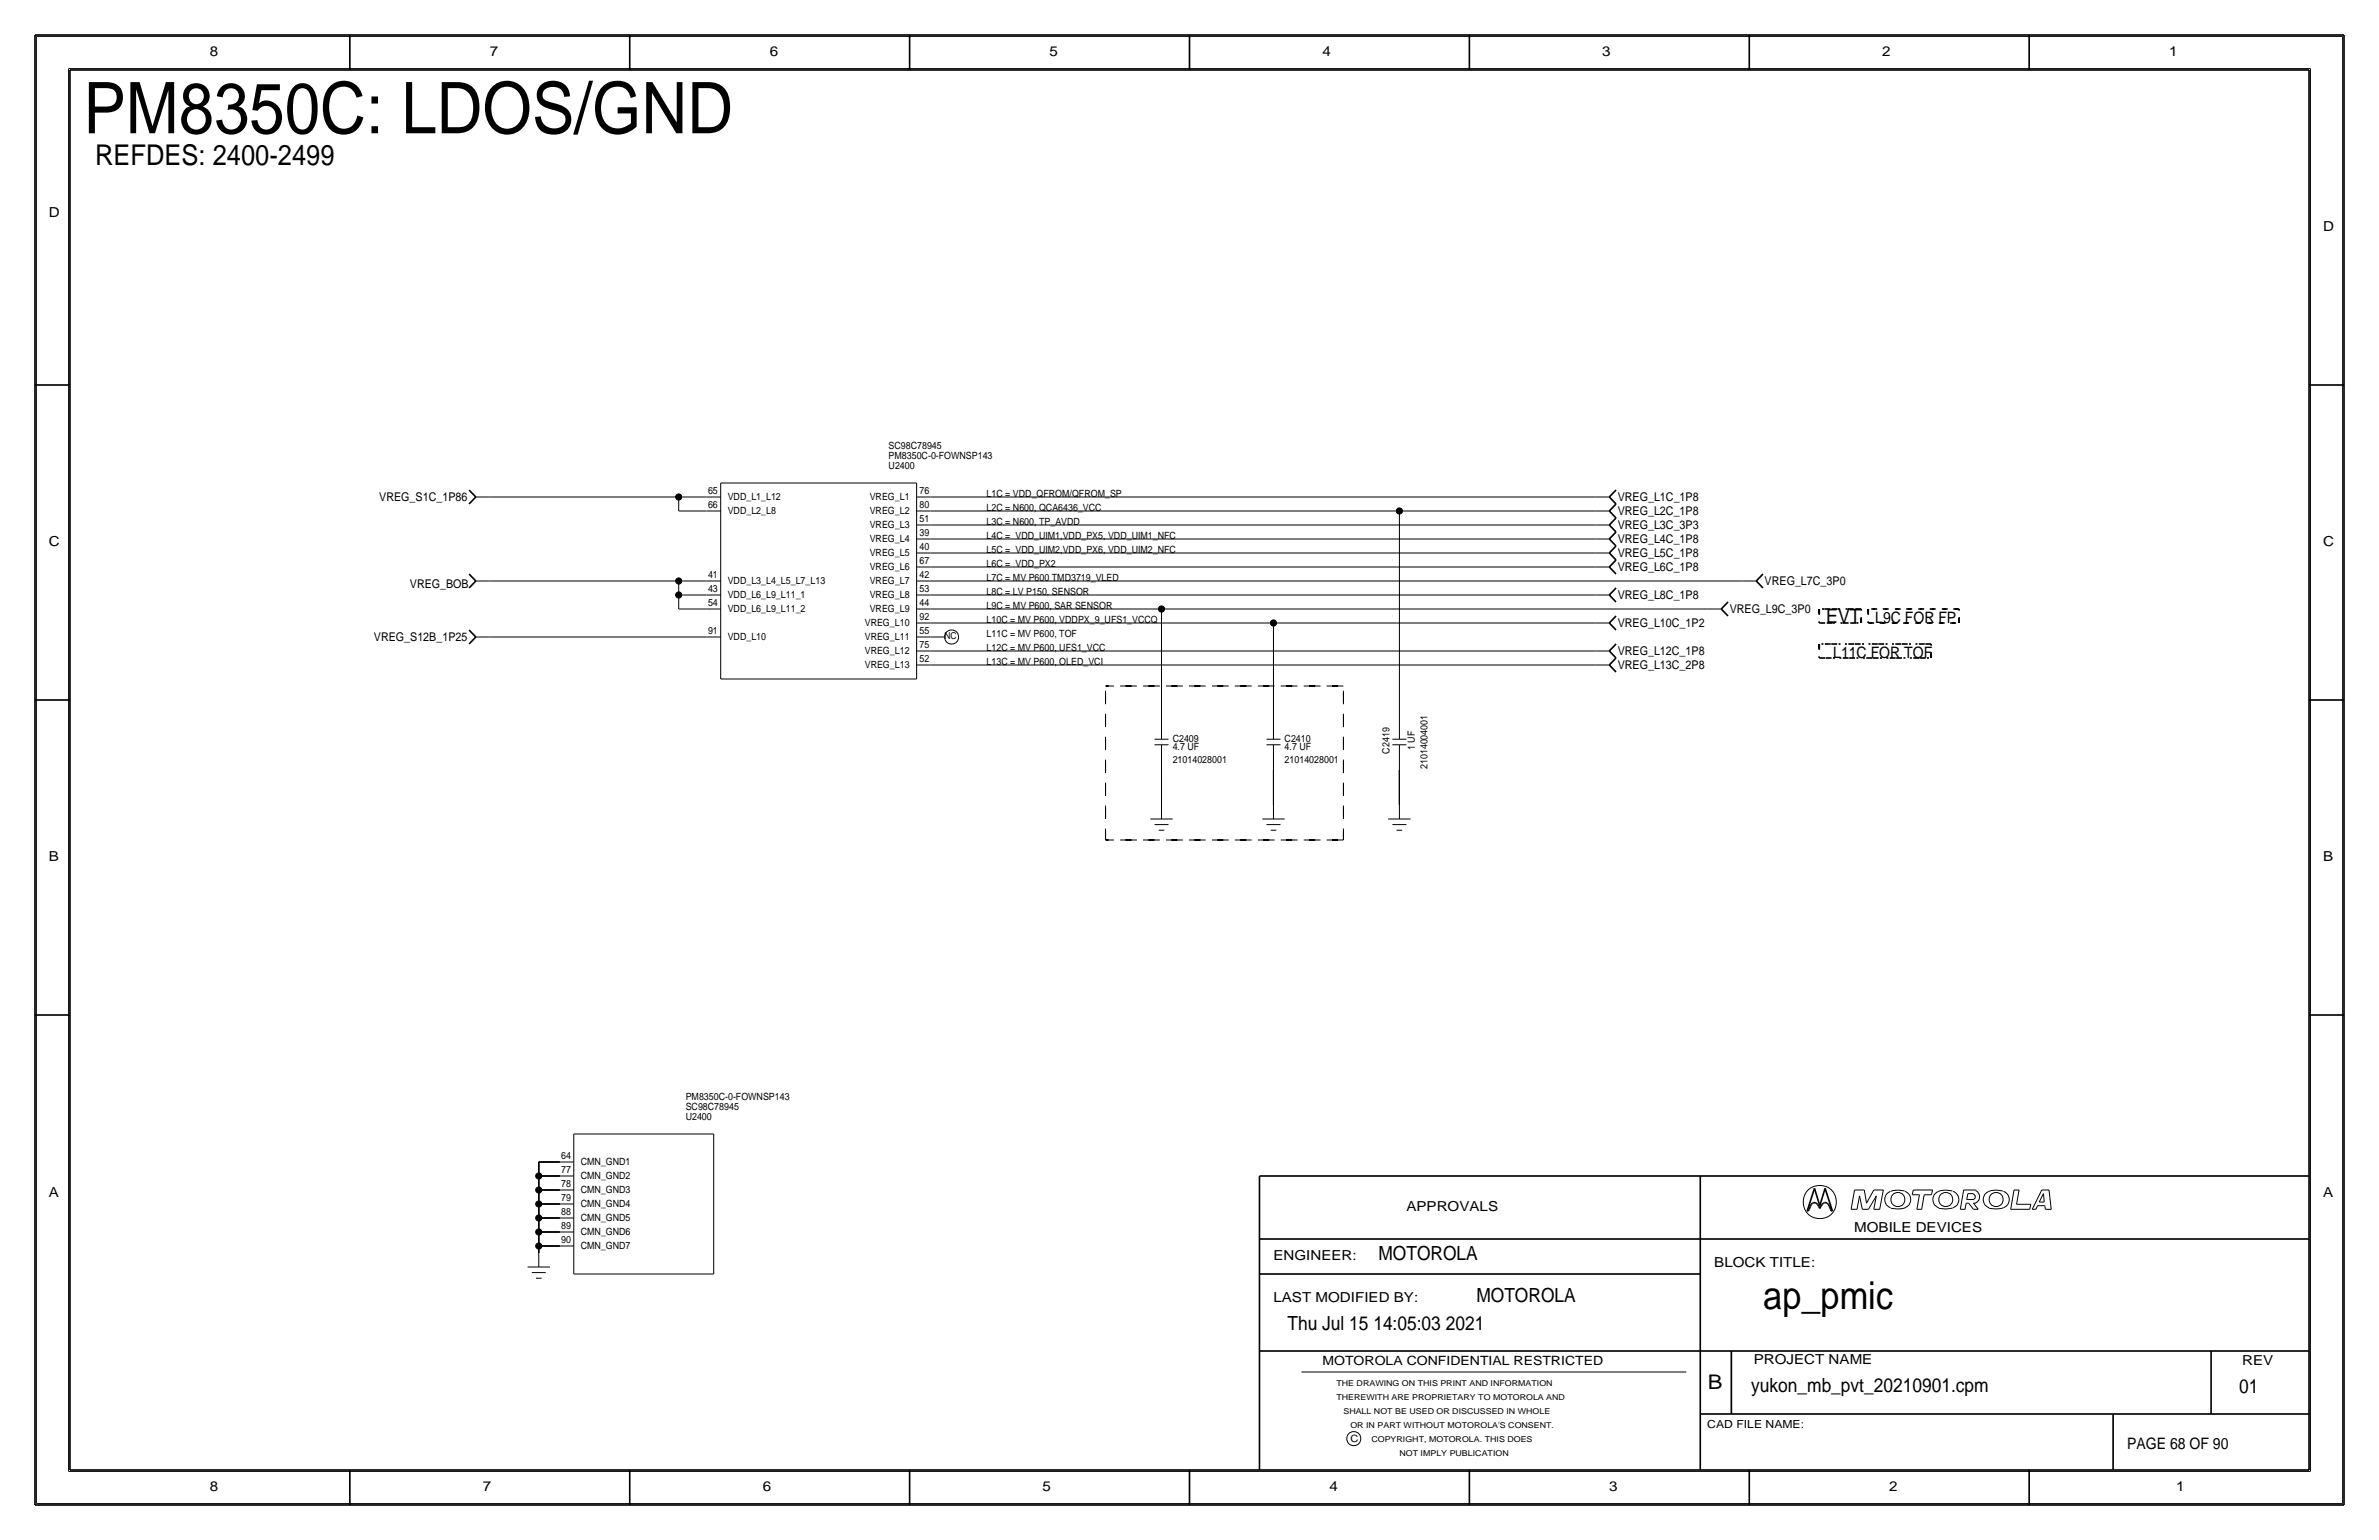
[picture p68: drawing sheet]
<svg xmlns="http://www.w3.org/2000/svg" width="432mm" height="279mm" viewBox="0 0 432 279" stroke-linecap="round" stroke-linejoin="round" font-family="sans-serif">
<defs><g id="words">
<text font-size="12.9" x="15.1" y="24.2">PM8350C: LDOS/GND</text>
<text font-size="7" x="320" y="237.5">ap_pmic</text>
<text font-size="5.2" x="17.3" y="29.9">REFDES: 2400-2499</text>
<text font-size="3.7" x="310" y="252.1">B</text>
<text font-size="3.6" x="331.5" y="113">EVT</text>
<g font-size="3.5">
<text x="250.2" y="228.6">MOTOROLA</text>
<text x="268" y="236.2">MOTOROLA</text>
<text x="233.7" y="241.3">Thu Jul 15 14:05:03 2021</text>
<text x="317.9" y="252.6">yukon_mb_pvt_20210901.cpm</text>
<text x="406.4" y="252.7">01</text>
</g>
<g font-size="2.9">
<text x="340.4" y="113">L9C FOR FP</text>
<text x="332.7" y="119.4">L11C FOR TOF</text>
<text x="386.1" y="262.9">PAGE 68 OF 90</text>
</g>
<g font-size="2.5">
<text x="38.1" y="10.2">8</text>
<text x="88.9" y="10.2">7</text>
<text x="139.7" y="10.2">6</text>
<text x="190.5" y="10.2">5</text>
<text x="240" y="10.2">4</text>
<text x="290.8" y="10.2">3</text>
<text x="341.6" y="10.2">2</text>
<text x="393.7" y="10.2">1</text>
<text x="8.9" y="39.4">D</text>
<text x="421.6" y="41.9">D</text>
<text x="8.9" y="99.1">C</text>
<text x="421.6" y="99.1">C</text>
<text x="8.9" y="156.2">B</text>
<text x="421.6" y="156.2">B</text>
<text x="8.9" y="217.2">A</text>
<text x="255.3" y="219.7">APPROVALS</text>
<text x="421.6" y="217.2">A</text>
<text x="336.5" y="223.5">MOBILE DEVICES</text>
<text x="231.1" y="228.6">ENGINEER:</text>
<text x="311.1" y="229.9">BLOCK TITLE:</text>
<text x="231.1" y="236.2">LAST MODIFIED BY:</text>
<text x="318.3" y="247.5">PROJECT NAME</text>
<text x="407" y="247.6">REV</text>
<text x="38.1" y="270.5">8</text>
<text x="87.6" y="270.5">7</text>
<text x="138.4" y="270.5">6</text>
<text x="189.2" y="270.5">5</text>
<text x="241.3" y="270.5">4</text>
<text x="292.1" y="270.5">3</text>
<text x="342.9" y="270.5">2</text>
<text x="395" y="270.5">1</text>
</g>
<text font-size="2.3" x="240" y="247.6">MOTOROLA CONFIDENTIAL RESTRICTED</text>
<g font-size="2.2">
<text x="68.8" y="90.9">VREG_S1C_1P86</text>
<text x="293.6" y="93.5">VREG_L2C_1P8</text>
<text x="293.6" y="90.9">VREG_L1C_1P8</text>
<text x="293.6" y="101.1">VREG_L5C_1P8</text>
<text x="293.6" y="98.6">VREG_L4C_1P8</text>
<text x="293.6" y="96">VREG_L3C_3P3</text>
<text x="74.4" y="106.7">VREG_BOB</text>
<text x="293.6" y="103.6">VREG_L6C_1P8</text>
<text x="320.3" y="106.2">VREG_L7C_3P0</text>
<text x="293.6" y="108.7">VREG_L8C_1P8</text>
<text x="293.6" y="113.8">VREG_L10C_1P2</text>
<text x="313.9" y="111.3">VREG_L9C_3P0</text>
<text x="67.9" y="116.3">VREG_S12B_1P25</text>
<text x="293.6" y="118.9">VREG_L12C_1P8</text>
<text x="293.6" y="121.4">VREG_L13C_2P8</text>
</g>
<text font-size="2" x="309.9" y="259.1">CAD FILE NAME:</text>
<g font-size="1.8">
<text x="161.3" y="81.4">SC98C78945</text>
<text x="161.3" y="83.3">PM8350C-0-FOWNSP143</text>
<text x="128.5" y="89.7">65</text>
<text x="161.3" y="85.1">U2400</text>
<text x="166.9" y="89.7">76</text>
<text x="128.5" y="92.2">66</text>
<text x="132.1" y="90.8">VDD_L1_L12</text>
<text x="132.1" y="93.3">VDD_L2_L8</text>
<text x="157.9" y="90.8">VREG_L1</text>
<text x="157.9" y="93.3">VREG_L2</text>
<text x="157.9" y="95.9">VREG_L3</text>
<text x="166.9" y="92.2">80</text>
<text x="166.9" y="94.7">51</text>
<text x="179.1" y="95.2">L3C = N600, TP_AVDD</text>
<text x="179.1" y="92.7">L2C = N600, QCA6436_VCC</text>
<text x="179.1" y="90.2">L1C = VDD_QFROM/QFROM_SP</text>
<text x="157.9" y="100.9">VREG_L5</text>
<text x="157.9" y="98.4">VREG_L4</text>
<text x="166.9" y="97.3">39</text>
<text x="166.9" y="99.8">40</text>
<text x="179.1" y="100.3">L5C = VDD_UIM2,VDD_PX6, VDD_UIM2_NFC</text>
<text x="179.1" y="97.8">L4C = VDD_UIM1,VDD_PX5, VDD_UIM1_NFC</text>
<text x="128.5" y="104.9">41</text>
<text x="128.5" y="107.4">43</text>
<text x="132.1" y="106">VDD_L3_L4_L5_L7_L13</text>
<text x="157.9" y="106">VREG_L7</text>
<text x="157.9" y="103.5">VREG_L6</text>
<text x="166.9" y="102.4">67</text>
<text x="166.9" y="104.9">42</text>
<text x="166.9" y="107.4">53</text>
<text x="179.1" y="102.9">L6C = VDD_PX2</text>
<text x="179.1" y="105.4">L7C = MV P600 TMD3719_VLED</text>
<text x="179.1" y="107.9">L8C = LV P150, SENSOR</text>
<text x="128.5" y="110">54</text>
<text x="132.1" y="111.1">VDD_L6_L9_L11_2</text>
<text x="132.1" y="108.6">VDD_L6_L9_L11_1</text>
<text x="157" y="113.6">VREG_L10</text>
<text x="157.9" y="111.1">VREG_L9</text>
<text x="157.9" y="108.6">VREG_L8</text>
<text x="166.9" y="112.5">92</text>
<text x="166.9" y="110">44</text>
<text x="179.1" y="113">L10C = MV P600, VDDPX_9_UFS1_VCCQ</text>
<text x="179.1" y="110.5">L9C = MV P600, SAR SENSOR</text>
<text x="128.5" y="115.1">91</text>
<text x="132.1" y="116.2">VDD_L10</text>
<text x="157" y="116.2">VREG_L11</text>
<text x="157" y="118.7">VREG_L12</text>
<text x="166.9" y="117.6">75</text>
<text x="166.9" y="115.1">55</text>
<text x="179.1" y="118.1">L12C = MV P600, UFS1_VCC</text>
<text x="179.1" y="115.6">L11C = MV P600, TOF</text>
<text x="157" y="121.3">VREG_L13</text>
<text x="166.9" y="120.1">52</text>
<text x="179.1" y="120.7">L13C = MV P600, OLED_VCI</text>
<text x="212.9" y="134.6">C2409</text>
<text x="212.9" y="136.1">4.7 UF</text>
<text x="233.2" y="134.6">C2410</text>
<text x="233.2" y="136.1">4.7 UF</text>
<text x="252.2" y="136.7" transform="rotate(-90 252.2 136.7)">C2419</text>
<text x="256.8" y="136.1" transform="rotate(-90 256.8 136.1)">1 UF</text>
<text x="212.9" y="138.4">21014028001</text>
<text x="233.2" y="138.4">21014028001</text>
<text x="259.1" y="139.5" transform="rotate(-90 259.1 139.5)">21014004001</text>
<text x="124.5" y="201.4">SC98C78945</text>
<text x="124.5" y="199.5">PM8350C-0-FOWNSP143</text>
<text x="124.5" y="203.2">U2400</text>
<text x="101.8" y="215.4">78</text>
<text x="101.8" y="212.9">77</text>
<text x="101.8" y="210.3">64</text>
<text x="105.4" y="211.4">CMN_GND1</text>
<text x="105.4" y="214">CMN_GND2</text>
<text x="101.8" y="220.5">88</text>
<text x="101.8" y="217.9">79</text>
<text x="105.4" y="216.5">CMN_GND3</text>
<text x="105.4" y="219.1">CMN_GND4</text>
<text x="105.4" y="221.6">CMN_GND5</text>
<text x="101.8" y="225.6">90</text>
<text x="101.8" y="223">89</text>
<text x="105.4" y="224.1">CMN_GND6</text>
<text x="105.4" y="226.7">CMN_GND7</text>
<text x="245.1" y="261.6">C</text>
</g>
<text font-size="1.7" x="171.4" y="116">NC</text>
<g font-size="1.5">
<text x="242.6" y="251.5">THE DRAWING ON THIS PRINT AND INFORMATION</text>
<text x="242.6" y="254">THEREWITH ARE PROPRIETARY TO MOTOROLA AND</text>
<text x="243.8" y="256.5">SHALL NOT BE USED OR DISCUSSED IN WHOLE</text>
<text x="245.1" y="259.1">OR IN PART WITHOUT MOTOROLA'S CONSENT.</text>
<text x="248.9" y="261.6">COPYRIGHT, MOTOROLA. THIS DOES</text>
<text x="254" y="264.2">NOT IMPLY PUBLICATION</text>
</g>
</g></defs>
<!-- layer: Nets -->
<g fill="none" stroke="#000" stroke-width=".18">
<path d="M88.9 90.2h34.3zM123.2 92.7h5.1zM123.2 90.2v2.5zM123.2 90.2h5.1zM168.9 92.7h85.1zM168.9 90.2h120.7zM168.9 95.2h120.7zM168.9 97.8h120.7zM254 92.7v36.8zM254 92.7h35.6zM88.9 115.6h39.4zM88.9 105.4h34.3z"/>
<path d="M123.2 105.4h5.1zM123.2 107.9h5.1zM123.2 110.5h5.1zM123.2 105.4v2.5zM123.2 107.9v2.6zM168.9 110.5h41.9zM168.9 113h62.2zM168.9 100.3h120.7zM168.9 102.9h120.7zM168.9 107.9h120.7zM168.9 118.1h120.7zM168.9 105.4h147.3z"/>
<path d="M210.8 110.5v19zM210.8 110.5h99.1zM231.1 113h58.5zM231.1 113v16.5zM168.9 120.7h120.7zM210.8 139.7v6.3zM231.1 139.7v6.3zM254 139.7v6.3zM97.8 215.9h3.8zM97.8 210.8h3.8zM97.8 218.4v2.6zM97.8 218.4h3.8z"/>
<path d="M97.8 215.9v2.5zM97.8 213.4v2.5zM97.8 213.4h3.8zM97.8 210.8v2.6zM97.8 226.1h3.8zM97.8 223.5h3.8zM97.8 221h3.8zM97.8 226.1v1.2zM97.8 223.5v2.6zM97.8 221v2.5z"/>
</g>
<path d="M200.7 124.5v27.9zM200.7 124.5h43.1zM243.8 124.5v27.9zM200.7 152.4h43.1z" fill="none" stroke="#000" stroke-width=".18" stroke-dasharray="2.1" stroke-linecap="butt"/>
<path d="M330.2 110.5h7.6zM330.2 116.8h20.3zM330.2 119.4h20.3zM330.2 116.8v2.6zM330.2 110.5v2.5zM330.2 113h7.6zM337.8 110.5v2.5zM339.1 110.5h16.5zM339.1 113h16.5zM339.1 110.5v2.5zM350.5 116.8v2.6zM355.6 110.5v2.5z" fill="none" stroke="#000" stroke-width=".3" stroke-dasharray="1.1 1.4 .4 1.4" stroke-linecap="butt"/>
<g fill="#000" stroke="#000" stroke-width=".18">
<circle cx="123.2" cy="90.2" r=".56"/>
<circle cx="254" cy="92.7" r=".56"/>
<circle cx="123.2" cy="105.4" r=".56"/>
<circle cx="123.2" cy="107.9" r=".56"/>
<circle cx="210.8" cy="110.5" r=".56"/>
<circle cx="231.1" cy="113" r=".56"/>
<circle cx="97.8" cy="215.9" r=".56"/>
<circle cx="97.8" cy="213.4" r=".56"/>
<circle cx="97.8" cy="218.4" r=".56"/>
<circle cx="97.8" cy="226.1" r=".56"/>
<circle cx="97.8" cy="221" r=".56"/>
<circle cx="97.8" cy="223.5" r=".56"/>
</g>
<!-- layer: Components -->
<g fill="none" stroke="#000" stroke-width=".18">
<path d="M86.4 90.2h2.5zM128.3 92.7h2.5zM128.3 90.2h2.5zM130.8 87.6h35.6zM130.8 87.6v35.6zM166.4 97.8h2.5zM166.4 95.2h2.5zM166.4 92.7h2.5zM166.4 90.2h2.5zM166.4 87.6v35.6zM289.6 92.7h2.5zM289.6 97.8h2.5z"/>
<path d="M289.6 95.2h2.5zM289.6 90.2h2.5zM86.4 115.6h2.5zM86.4 105.4h2.5zM128.3 115.6h2.5zM128.3 110.5h2.5zM128.3 107.9h2.5zM128.3 105.4h2.5zM166.4 118.1h2.5zM166.4 115.6h2.5zM166.4 113h2.5zM166.4 110.5h2.5z"/>
<path d="M166.4 107.9h2.5zM166.4 105.4h2.5zM166.4 102.9h2.5zM166.4 100.3h2.5zM168.9 115.6h2.5zM289.6 118.1h2.5zM289.6 113h2.5zM289.6 107.9h2.5zM289.6 102.9h2.5zM289.6 100.3h2.5zM309.9 110.5h2.5zM316.2 105.4h2.6z"/>
<path d="M130.8 123.2h35.6zM166.4 120.7h2.5zM209.5 135.1h2.6zM209.6 134.1h2.5zM210.8 135.1v4.6zM210.8 129.5v4.6zM229.9 135.1h2.5zM229.9 134.1h2.5zM231.1 135.1v4.6zM231.1 129.5v4.6zM252.7 134.1h2.6zM252.7 135.1h2.6z"/>
<path d="M254 135.1v4.6zM254 129.5v4.6zM289.6 120.7h2.5zM208.8 148.6h4.1zM209.6 149.6h2.5zM210.3 150.6h1zM210.8 146.1v2.5zM229.1 148.6h4.1zM229.9 149.6h2.5zM230.6 150.6h1zM231.1 146.1v2.5zM252 148.6h4z"/>
<path d="M252.7 149.6h2.6zM253.5 150.6h1zM254 146.1v2.5zM101.6 218.4h2.5zM101.6 215.9h2.5zM101.6 213.4h2.5zM101.6 210.8h2.5zM104.1 205.7h25.4zM104.1 205.7v25.4zM129.5 205.7v25.4zM95.8 229.9h4zM96.5 230.9h2.6z"/>
<path d="M97.3 231.9h1zM97.8 227.3v2.6zM101.6 226.1h2.5zM101.6 223.5h2.5zM101.6 221h2.5zM104.1 231.1h25.4z"/>
<circle cx="172.7" cy="115.6" r="1.28"/>
</g>
<g fill="none" stroke="#000" stroke-width=".3">
<path d="M85.1 88.9l1.3 1.3zM86.4 90.2l-1.3 1.2zM292.1 92.7l1.2 1.3zM292.1 97.8l1.2 1.3zM292.1 95.2l1.2 1.3zM292.1 90.2l1.2 1.2zM293.3 91.4l-1.2 1.3zM293.3 96.5l-1.2 1.3zM293.3 99.1l-1.2 1.2zM293.3 94l-1.2 1.3zM293.3 88.9l-1.2 1.3zM85.1 114.3l1.3 1.3z"/>
<path d="M85.1 104.1l1.3 1.3zM86.4 115.6l-1.3 1.2zM86.4 105.4l-1.3 1.3zM292.1 118.1l1.2 1.3zM292.1 113l1.2 1.3zM292.1 107.9l1.2 1.3zM292.1 102.9l1.2 1.2zM292.1 100.3l1.2 1.3zM293.3 119.4l-1.2 1.2zM293.3 116.8l-1.2 1.3zM293.3 111.8l-1.2 1.2zM293.3 106.7l-1.2 1.2z"/>
<path d="M293.3 101.6l-1.2 1.3zM312.4 110.5l1.2 1.3zM313.6 109.2l-1.2 1.3zM318.8 105.4l1.2 1.3zM320 104.1l-1.2 1.3zM292.1 120.7l1.2 1.2z"/>
</g>
<!-- layer: Page Border and Title Block -->
<g fill="none" stroke="#000" stroke-width=".3">
<path d="M6.3 6.4v266.7zM6.4 6.4h419zM12.7 12.7h406.4zM12.7 12.7v254zM63.5 6.4v6.3zM114.3 6.4v6.3zM165.1 6.4v6.3zM215.9 6.3v6.4zM266.7 6.4v6.3zM317.5 6.4v6.3zM368.3 6.4v6.3zM419.1 12.7v254z"/>
<path d="M425.4 6.4v266.7zM6.3 69.8h6.4zM419.1 69.8h6.3zM6.3 127h6.4zM419.1 127h6.3zM6.3 184.1h6.4zM419.1 184.1h6.3zM228.6 213.4v53.3zM228.6 213.4h190.5zM308.6 213.4v53.3zM328 219.7h.2zM328.4 219.4l-.2 .3z"/>
<path d="M328.6 218.8l-.2 .6zM328.8 218.5l-.2 .3zM329 218.3l.2-.1zM329 218.3l-.2 .2zM329.2 218.2h.2zM329.3 215.6l-1.3 4.1zM329.3 215.6l1 3.1zM329.4 218.2l.2 .1zM329.6 218.3l.3 .2zM329.9 218.5l.2 .3zM330.1 218.8l.2 .5zM330.5 218.8l-.2 .5z"/>
<path d="M330.8 218.5l-.3 .3zM331 218.3l-.2 .2zM331 218.3l.2-.1zM331.2 218.2h.2zM331.3 215.6l1.3 4.1zM331.3 215.6l-1 3.1zM331.4 218.2l.2 .1zM331.6 218.3l.2 .2zM331.8 218.5l.2 .3zM332 218.8l.3 .6zM332.3 219.4l.1 .3zM332.4 219.7h.2z"/>
<path d="M228.6 231.1h80zM228.6 224.8h190.5zM228.6 245.1h190.5zM308.6 256.5h110.5zM314.2 245.1v11.4zM383.5 256.5v10.2zM401.3 245.1v11.4zM6.4 273h419zM12.7 266.7h406.4zM63.5 266.7v6.4zM114.3 266.7v6.4zM165.1 266.7v6.4z"/>
<path d="M215.9 266.7v6.3zM266.7 266.7v6.4zM317.5 266.7v6.4zM368.3 266.7v6.4z"/>
</g>
<g fill="none" stroke="#000" stroke-width=".18">
<path d="M6.6 6.6h418.6zM6.6 6.6v266.2zM12.4 12.4v254.6zM12.4 12.4h407zM419.4 12.4v254.6zM425.2 6.6v266.2zM336 219.4h1.1zM336.6 215.9h1.8zM336.6 215.9l-.6 3.5zM337.5 217l-.4 2.4zM337.5 217l.5 2.4zM338 219.4h1.1z"/>
<path d="M338.4 215.9l.4 2.4zM340.1 219.4h1.1zM340.1 215.9h1.7zM340.1 215.9l-1.3 2.4zM340.6 217l-1.5 2.4zM340.6 217l-.5 2.4zM341.8 215.9l-.6 3.5zM343.1 216.2a1.6 1.6 0 0 0-1 1.5 1.6 1.6 0 0 0 1.1 1.5M345.7 216.1h-.2a4 4 0 0 0-2.3 .1M345.7 216.2a1.59 1.59 0 0 1 1.1 1.5 1.59 1.59 0 0 1-1.1 1.5 5.1 5.1 0 0 1-2.5 0M347.1 216.8h1.3zM347.3 215.9l-.2 .9z"/>
<path d="M347.3 215.9h3.5zM347.9 219.4h.9zM348.4 216.8l-.5 2.6zM349.2 216.8l-.4 2.6zM349.2 216.8h1.4zM350.8 215.9l-.2 .9zM354.4 216.1a3.1 3.1 0 0 0-3.3 .7 1.62 1.62 0 0 0 .8 2.4M354.4 219.2a5.1 5.1 0 0 1-2.5 0M354.5 216.2a1.59 1.59 0 0 1 1 1.5 1.59 1.59 0 0 1-1 1.5M355.8 219.4h.9zM356.4 215.9h2.2zM356.4 215.9l-.6 3.5z"/>
<path d="M356.9 218.3l-.2 1.1zM356.9 218.3h.4zM357 217.6h1.2zM357.2 216.6l-.2 1zM357.2 216.6h1zM357.3 218.3l.9 1.1zM358.1 216.7a.5 .5 0 0 1 .4 .4 .5 .5 0 0 1-.4 .5M358.2 218.3l.9 1.1zM358.2 218.3h.4zM358.2 219.4h.9zM358.5 216a1.24 1.24 0 0 1 .8 1.1 1.24 1.24 0 0 1-.8 1.2M363.5 216.1a3.1 3.1 0 0 0-3.3 .7 1.62 1.62 0 0 0 .8 2.4"/>
<path d="M363.6 219.2a5.1 5.1 0 0 1-2.6 0M363.6 216.2a1.59 1.59 0 0 1 1.1 1.5 1.59 1.59 0 0 1-1.1 1.5M364.9 219.4h3.5zM365.6 215.9l-.7 3.5zM365.6 215.9h.9zM366 218.5h2.6zM366.5 215.9l-.5 2.6zM368.6 218.5l-.2 .9zM368.9 219.4h.6zM369.8 218.7h1.3zM369.8 218.7l-.3 .7zM370.1 218.1h.9z"/>
<path d="M370.6 215.9l-1.7 3.5zM370.6 215.9h1.3zM370.9 216.6l-.8 1.5zM370.9 216.6l.1 1.5zM371.1 218.7l.1 .7zM371.2 219.4h1.1zM371.9 215.9l.4 3.5zM236.2 248.9h69.9zM6.6 272.8h418.6zM12.4 267h407z"/>
<circle cx="330.3" cy="218.1" r="3"/>
<circle cx="344.5" cy="217.6" r="1.28"/>
<circle cx="353.2" cy="217.6" r="1.28"/>
<circle cx="362.3" cy="217.6" r="1.28"/>
<circle cx="245.7" cy="261" r="1.28"/>
</g>
<use href="#words"/>
</svg>
